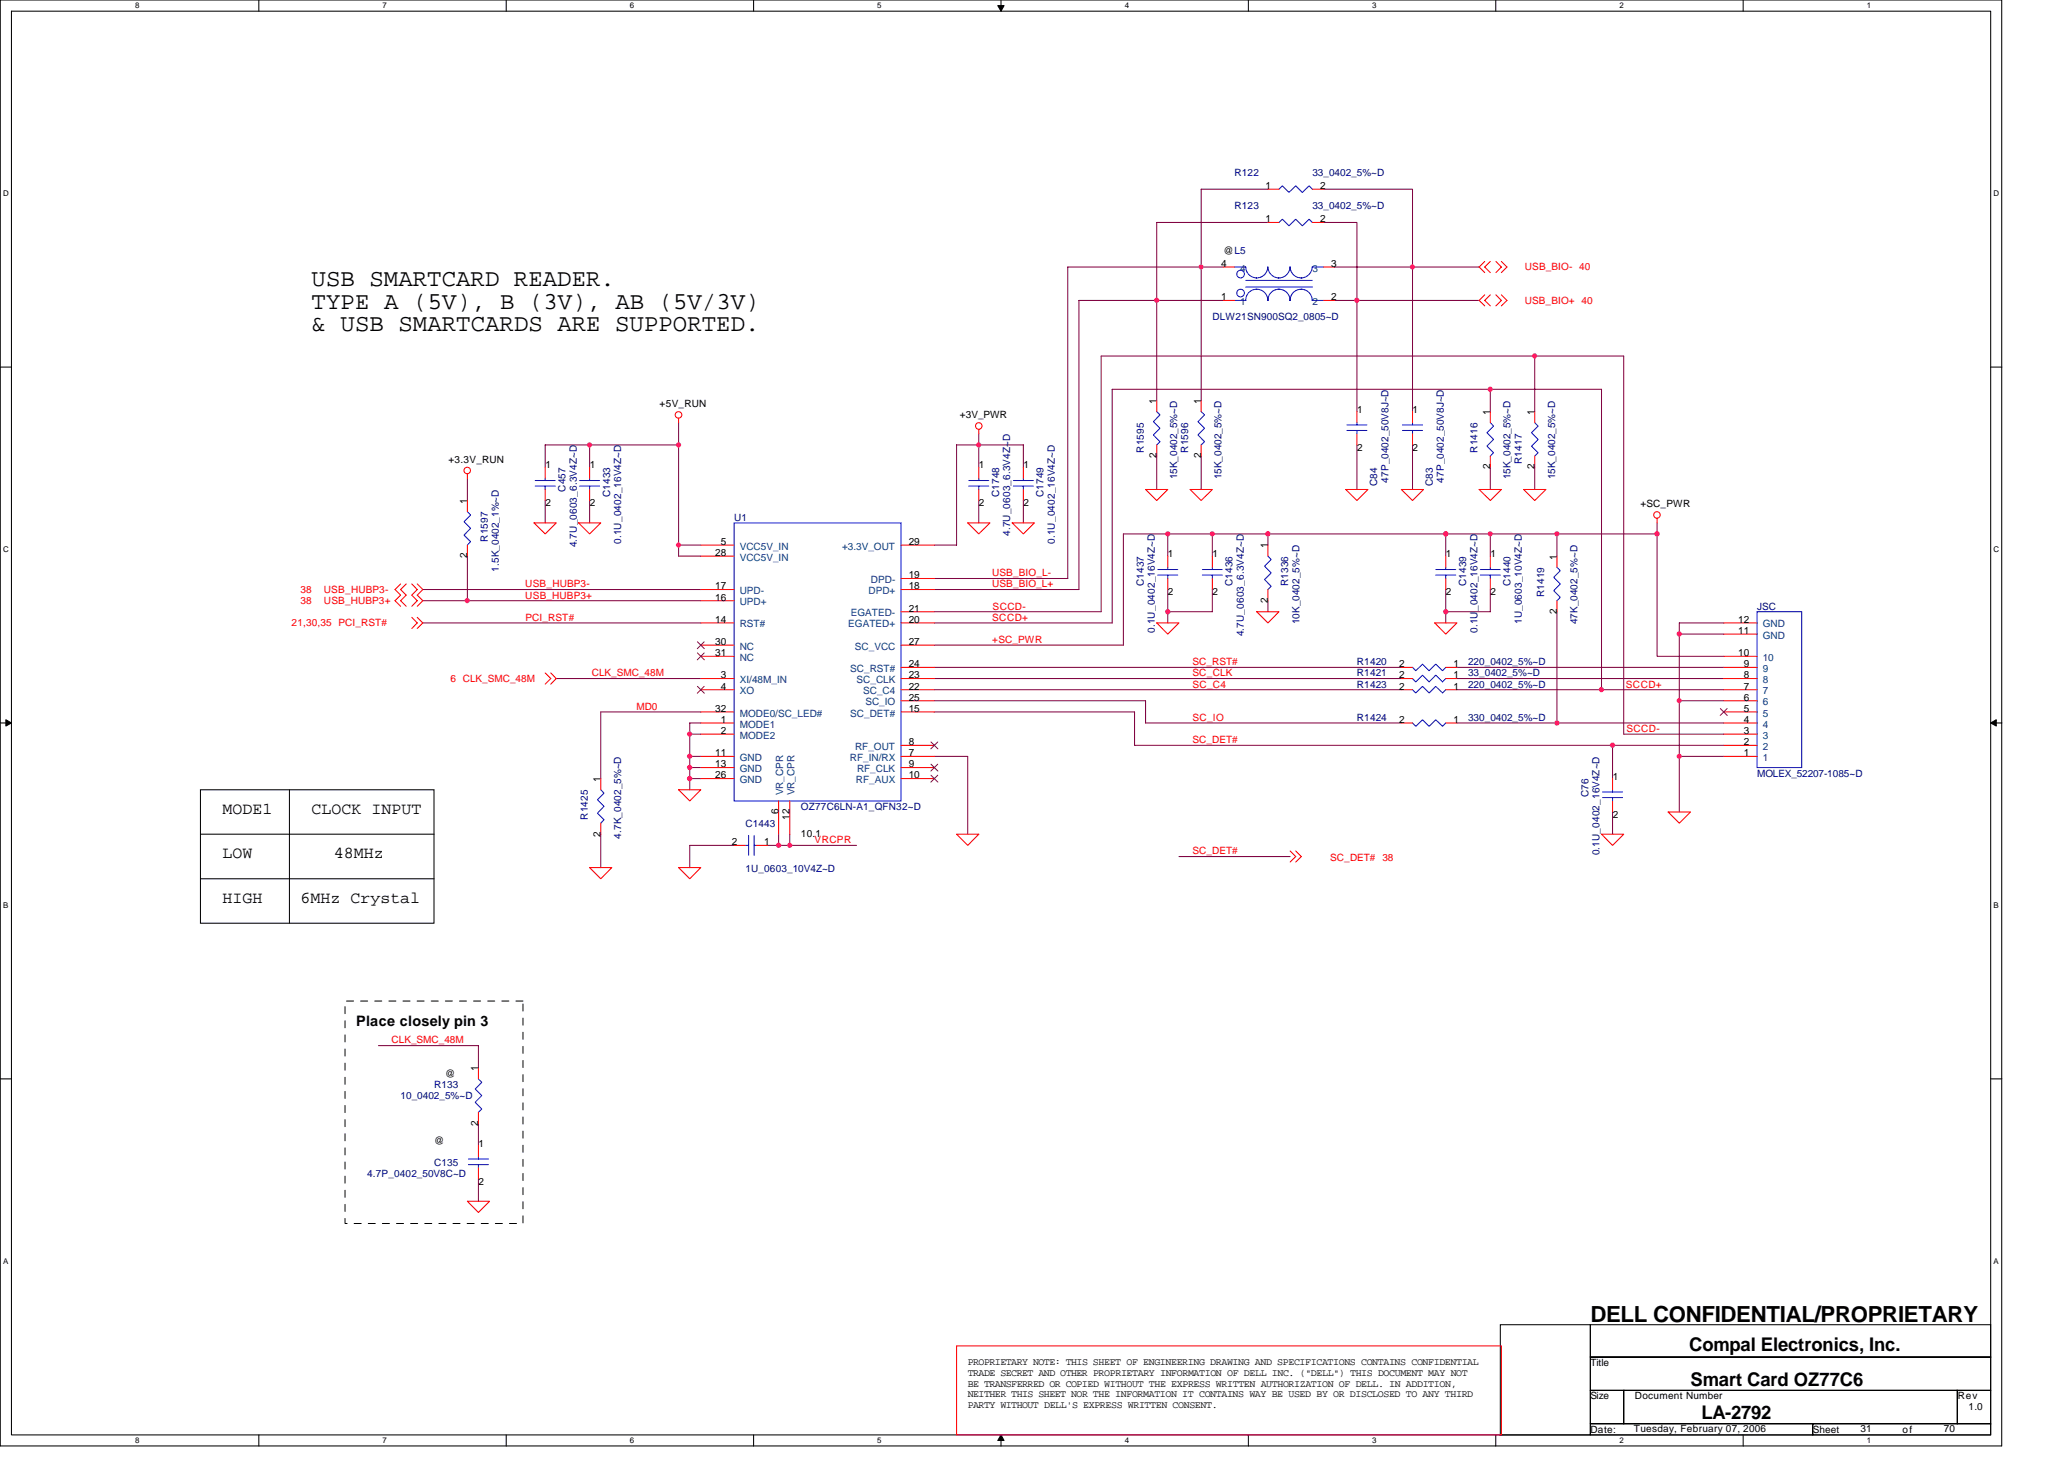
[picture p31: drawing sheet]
<svg xmlns="http://www.w3.org/2000/svg" width="297mm" height="210mm" viewBox="0 0 297 210" stroke-linecap="round" stroke-linejoin="round" font-family="sans-serif">
<defs><g id="words">
<g font-size="3.5">
<text x="44.8" y="41.2">USB SMARTCARD READER.</text>
<text x="44.8" y="47.6">&amp; USB SMARTCARDS ARE SUPPORTED.</text>
<text x="44.8" y="44.4">TYPE A (5V), B (3V), AB (5V/3V)</text>
</g>
<text font-size="3.2" x="228.9" y="190.2">DELL CONFIDENTIAL/PROPRIETARY</text>
<g font-size="2.7">
<text x="243.1" y="194.4">Compal Electronics, Inc.</text>
<text x="243.3" y="199.3">Smart Card OZ77C6</text>
<text x="244.9" y="204.2">LA-2792</text>
</g>
<g font-size="2.4">
<text x="32" y="117.1">MODE1</text>
<text x="44.8" y="117.1">CLOCK INPUT</text>
<text x="32" y="123.5">LOW</text>
<text x="48" y="123.5">48MHz</text>
<text x="32" y="129.9">HIGH</text>
<text x="43.3" y="129.9">6MHz Crystal</text>
</g>
<text font-size="2.1" x="51.3" y="147.6">Place closely pin 3</text>
<g font-size="1.4" fill="#000080">
<text x="177.7" y="25.3">R122</text>
<text x="188.9" y="25.3">33_0402_5%~D</text>
<text x="177.7" y="30.1">R123</text>
<text x="188.9" y="30.1">33_0402_5%~D</text>
<text x="174.5" y="46.1">DLW21SN900SQ2_0805~D</text>
<text x="164.6" y="65.1" transform="rotate(-90 164.6 65.1)">R1595</text>
<text x="171" y="65.1" transform="rotate(-90 171 65.1)">R1596</text>
<text x="212.6" y="65.1" transform="rotate(-90 212.6 65.1)">R1416</text>
<text x="81.4" y="70.7" transform="rotate(-90 81.4 70.7)">C457</text>
<text x="87.8" y="71.5" transform="rotate(-90 87.8 71.5)">C1433</text>
<text x="143.8" y="71.5" transform="rotate(-90 143.8 71.5)">C1748</text>
<text x="150.2" y="71.5" transform="rotate(-90 150.2 71.5)">C1749</text>
<text x="169.4" y="69" transform="rotate(-90 169.4 69)">15K_0402_5%~D</text>
<text x="175.8" y="69" transform="rotate(-90 175.8 69)">15K_0402_5%~D</text>
<text x="198.2" y="69.9" transform="rotate(-90 198.2 69.9)">C84</text>
<text x="199.8" y="69.4" transform="rotate(-90 199.8 69.4)">47P_0402_50V8J~D</text>
<text x="206.2" y="69.9" transform="rotate(-90 206.2 69.9)">C83</text>
<text x="207.8" y="69.4" transform="rotate(-90 207.8 69.4)">47P_0402_50V8J~D</text>
<text x="217.4" y="69" transform="rotate(-90 217.4 69)">15K_0402_5%~D</text>
<text x="219" y="66.7" transform="rotate(-90 219 66.7)">R1417</text>
<text x="223.8" y="69" transform="rotate(-90 223.8 69)">15K_0402_5%~D</text>
<text x="70.2" y="77.9" transform="rotate(-90 70.2 77.9)">R1597</text>
<text x="105.7" y="74.9">U1</text>
<text x="145.4" y="77.1" transform="rotate(-90 145.4 77.1)">4.7U_0603_6.3V4Z~D</text>
<text x="71.8" y="82.3" transform="rotate(-90 71.8 82.3)">1.5K_0402_1%~D</text>
<text x="83" y="78.7" transform="rotate(-90 83 78.7)">4.7U_0603_6.3V4Z~D</text>
<text x="89.4" y="78.3" transform="rotate(-90 89.4 78.3)">0.1U_0402_16V4Z~D</text>
<text x="151.8" y="78.3" transform="rotate(-90 151.8 78.3)">0.1U_0402_16V4Z~D</text>
<text x="164.6" y="84.3" transform="rotate(-90 164.6 84.3)">C1437</text>
<text x="177.4" y="84.3" transform="rotate(-90 177.4 84.3)">C1436</text>
<text x="185.4" y="84.3" transform="rotate(-90 185.4 84.3)">R1336</text>
<text x="187" y="89.8" transform="rotate(-90 187 89.8)">10K_0402_5%~D</text>
<text x="211" y="84.3" transform="rotate(-90 211 84.3)">C1439</text>
<text x="217.4" y="84.3" transform="rotate(-90 217.4 84.3)">C1440</text>
<text x="219" y="89.8" transform="rotate(-90 219 89.8)">1U_0603_10V4Z~D</text>
<text x="222.2" y="85.9" transform="rotate(-90 222.2 85.9)">R1419</text>
<text x="227" y="89.8" transform="rotate(-90 227 89.8)">47K_0402_5%~D</text>
<text x="252.9" y="87.7">JSC</text>
<text x="166.2" y="91.1" transform="rotate(-90 166.2 91.1)">0.1U_0402_16V4Z~D</text>
<text x="179" y="91.5" transform="rotate(-90 179 91.5)">4.7U_0603_6.3V4Z~D</text>
<text x="195.3" y="95.7">R1420</text>
<text x="211.3" y="95.7">220_0402_5%~D</text>
<text x="212.6" y="91.1" transform="rotate(-90 212.6 91.1)">0.1U_0402_16V4Z~D</text>
<text x="195.3" y="97.3">R1421</text>
<text x="195.3" y="98.9">R1423</text>
<text x="211.3" y="97.3">33_0402_5%~D</text>
<text x="211.3" y="98.9">220_0402_5%~D</text>
<text x="195.3" y="103.7">R1424</text>
<text x="211.3" y="103.7">330_0402_5%~D</text>
<text x="252.9" y="111.7">MOLEX_52207-1085~D</text>
<text x="84.6" y="117.9" transform="rotate(-90 84.6 117.9)">R1425</text>
<text x="107.3" y="118.9">C1443</text>
<text x="115.3" y="116.5">OZ77C6LN-A1_QFN32~D</text>
<text x="228.6" y="114.7" transform="rotate(-90 228.6 114.7)">C76</text>
<text x="89.4" y="120.7" transform="rotate(-90 89.4 120.7)">4.7K_0402_5%~D</text>
<text x="107.3" y="125.5">1U_0603_10V4Z~D</text>
<text x="230.2" y="123.1" transform="rotate(-90 230.2 123.1)">0.1U_0402_16V4Z~D</text>
<text x="57.7" y="158.1">10_0402_5%~D</text>
<text x="62.5" y="156.5">R133</text>
<text x="62.5" y="167.7">C135</text>
<text x="52.8" y="169.3">4.7P_0402_50V8C~D</text>
</g>
<g font-size="1.4">
<text x="182.1" y="27.2">1</text>
<text x="190" y="27.2">2</text>
<text x="182.1" y="32">1</text>
<text x="190" y="32">2</text>
<text x="175.7" y="38.4">4</text>
<text x="176.1" y="36.5">@L5</text>
<text x="191.6" y="38.4">3</text>
<text x="175.7" y="43.2">1</text>
<text x="191.6" y="43.2">2</text>
<text x="94.9" y="58.6">+5V_RUN</text>
<text x="166.5" y="58.1" transform="rotate(-90 166.5 58.1)">1</text>
<text x="172.8" y="58.1" transform="rotate(-90 172.8 58.1)">1</text>
<text x="195.3" y="59.4">1</text>
<text x="203.3" y="59.4">1</text>
<text x="214.5" y="59.7" transform="rotate(-90 214.5 59.7)">1</text>
<text x="220.8" y="59.7" transform="rotate(-90 220.8 59.7)">1</text>
<text x="138.2" y="60.2">+3V_PWR</text>
<text x="166.5" y="65.9" transform="rotate(-90 166.5 65.9)">2</text>
<text x="172.8" y="65.9" transform="rotate(-90 172.8 65.9)">2</text>
<text x="195.3" y="64.8">2</text>
<text x="203.3" y="64.8">2</text>
<text x="64.5" y="66.6">+3.3V_RUN</text>
<text x="78.5" y="67.4">1</text>
<text x="84.9" y="67.4">1</text>
<text x="140.9" y="67.4">1</text>
<text x="147.3" y="67.4">1</text>
<text x="214.5" y="67.5" transform="rotate(-90 214.5 67.5)">2</text>
<text x="220.8" y="67.5" transform="rotate(-90 220.8 67.5)">2</text>
<text x="67.2" y="72.5" transform="rotate(-90 67.2 72.5)">1</text>
<text x="78.5" y="72.8">2</text>
<text x="84.9" y="72.8">2</text>
<text x="140.9" y="72.8">2</text>
<text x="147.3" y="72.8">2</text>
<text x="236.1" y="73">+SC_PWR</text>
<text x="67.2" y="80.3" transform="rotate(-90 67.2 80.3)">2</text>
<text x="102.9" y="80">28</text>
<text x="103.7" y="78.4">5</text>
<text x="130.8" y="83.2">19</text>
<text x="130.8" y="78.4">29</text>
<text x="168.1" y="80.2">1</text>
<text x="174.5" y="80.2">1</text>
<text x="182.5" y="78.9" transform="rotate(-90 182.5 78.9)">1</text>
<text x="208.1" y="80.2">1</text>
<text x="214.5" y="80.2">1</text>
<text x="224" y="80.5" transform="rotate(-90 224 80.5)">1</text>
<text x="102.9" y="84.8">17</text>
<text x="102.9" y="86.4">16</text>
<text x="102.9" y="89.6">14</text>
<text x="130.8" y="84.8">18</text>
<text x="130.8" y="88">21</text>
<text x="130.8" y="89.6">20</text>
<text x="168.1" y="85.6">2</text>
<text x="174.5" y="85.6">2</text>
<text x="182.5" y="86.7" transform="rotate(-90 182.5 86.7)">2</text>
<text x="208.1" y="85.6">2</text>
<text x="214.5" y="85.6">2</text>
<text x="224" y="88.3" transform="rotate(-90 224 88.3)">2</text>
<text x="250.1" y="89.6">12</text>
<text x="102.9" y="92.8">30</text>
<text x="102.9" y="94.4">31</text>
<text x="130.8" y="96">24</text>
<text x="130.8" y="92.8">27</text>
<text x="201.4" y="96">2</text>
<text x="209.2" y="96">1</text>
<text x="250.1" y="94.4">10</text>
<text x="250.1" y="91.2">11</text>
<text x="250.9" y="96">9</text>
<text x="103.7" y="97.6">3</text>
<text x="103.7" y="99.2">4</text>
<text x="130.8" y="99.2">22</text>
<text x="130.8" y="100.8">25</text>
<text x="130.8" y="97.6">23</text>
<text x="201.4" y="97.6">2</text>
<text x="201.4" y="99.2">2</text>
<text x="209.2" y="97.6">1</text>
<text x="209.2" y="99.2">1</text>
<text x="250.9" y="100.8">6</text>
<text x="250.9" y="99.2">7</text>
<text x="250.9" y="97.6">8</text>
<text x="102.9" y="102.4">32</text>
<text x="103.7" y="104">1</text>
<text x="103.7" y="105.6">2</text>
<text x="130.8" y="107.2">8</text>
<text x="130.8" y="102.4">15</text>
<text x="201.4" y="104">2</text>
<text x="209.2" y="104">1</text>
<text x="250.9" y="107.2">2</text>
<text x="250.9" y="105.6">3</text>
<text x="250.9" y="104">4</text>
<text x="250.9" y="102.4">5</text>
<text x="86.4" y="112.5" transform="rotate(-90 86.4 112.5)">1</text>
<text x="102.9" y="108.8">11</text>
<text x="102.9" y="110.4">13</text>
<text x="102.9" y="112">26</text>
<text x="130.8" y="110.4">9</text>
<text x="130.8" y="112">10</text>
<text x="130.8" y="108.8">7</text>
<text x="232.1" y="112.2">1</text>
<text x="250.9" y="108.8">1</text>
<text x="112" y="117.2" transform="rotate(-90 112 117.2)">6</text>
<text x="113.6" y="118" transform="rotate(-90 113.6 118)">12</text>
<text x="232.1" y="117.6">2</text>
<text x="86.4" y="120.4" transform="rotate(-90 86.4 120.4)">2</text>
<text x="105.3" y="121.6">2</text>
<text x="110" y="121.6">1</text>
<text x="115.3" y="120.4">10.1</text>
<text x="64" y="154.9">@</text>
<text x="68.8" y="154.1" transform="rotate(-90 68.8 154.1)">1</text>
<text x="68.8" y="161.9" transform="rotate(-90 68.8 161.9)">2</text>
<text x="62.5" y="164.5">@</text>
<text x="68.9" y="165">1</text>
<text x="68.9" y="170.4">2</text>
<text x="139.3" y="196.4">PROPRIETARY NOTE: THIS SHEET OF ENGINEERING DRAWING AND SPECIFICATIONS CONTAINS CONFIDENTIAL</text>
<text x="139.3" y="197.9">TRADE SECRET AND OTHER PROPRIETARY INFORMATION OF DELL INC. (&quot;DELL&quot;) THIS DOCUMENT MAY NOT</text>
<text x="228.9" y="196.5">Title</text>
<text x="139.3" y="199.5">BE TRANSFERRED OR COPIED WITHOUT THE EXPRESS WRITTEN AUTHORIZATION OF DELL. IN ADDITION,</text>
<text x="139.3" y="201">NEITHER THIS SHEET NOR THE INFORMATION IT CONTAINS WAY BE USED BY OR DISCLOSED TO ANY THIRD</text>
<text x="139.3" y="202.6">PARTY WITHOUT DELL'S EXPRESS WRITTEN CONSENT.</text>
<text x="228.9" y="201.3">Size</text>
<text x="235.3" y="201.3">Document Number</text>
<text x="281.7" y="201.3">Rev</text>
<text x="283.3" y="202.9">1.0</text>
<text x="228.9" y="206.1">Date:</text>
<text x="235.1" y="206">Tuesday, February 07, 2006</text>
<text x="260.9" y="206.1">Sheet</text>
<text x="267.8" y="206">31</text>
<text x="273.8" y="206.1">of</text>
<text x="279.8" y="206">70</text>
</g>
<g font-size="1.4" fill="#004080">
<text x="178.5" y="39.1">4</text>
<text x="188.9" y="39.1">3</text>
<text x="178.5" y="43.9">1</text>
<text x="188.9" y="43.9">2</text>
<text x="106.5" y="79.1">VCC5V_IN</text>
<text x="106.5" y="80.7">VCC5V_IN</text>
<text x="121.2" y="79.1">+3.3V_OUT</text>
<text x="125.3" y="83.9">DPD-</text>
<text x="106.5" y="85.5">UPD-</text>
<text x="106.5" y="87.1">UPD+</text>
<text x="122.4" y="88.7">EGATED-</text>
<text x="125" y="85.5">DPD+</text>
<text x="106.5" y="90.3">RST#</text>
<text x="106.5" y="93.5">NC</text>
<text x="106.5" y="95.1">NC</text>
<text x="122.1" y="90.3">EGATED+</text>
<text x="123" y="93.5">SC_VCC</text>
<text x="253.7" y="95.1">10</text>
<text x="253.7" y="91.9">GND</text>
<text x="253.7" y="90.3">GND</text>
<text x="106.5" y="98.3">XI/48M_IN</text>
<text x="106.5" y="99.9">XO</text>
<text x="122.4" y="96.7">SC_RST#</text>
<text x="123.3" y="98.3">SC_CLK</text>
<text x="124.2" y="99.9">SC_C4</text>
<text x="124.5" y="101.5">SC_IO</text>
<text x="253.7" y="101.5">6</text>
<text x="253.7" y="99.9">7</text>
<text x="253.7" y="98.3">8</text>
<text x="253.7" y="96.7">9</text>
<text x="106.5" y="103.1">MODE0/SC_LED#</text>
<text x="106.5" y="104.7">MODE1</text>
<text x="106.5" y="106.3">MODE2</text>
<text x="122.4" y="103.1">SC_DET#</text>
<text x="123.1" y="107.9">RF_OUT</text>
<text x="253.7" y="107.9">2</text>
<text x="253.7" y="106.3">3</text>
<text x="253.7" y="104.7">4</text>
<text x="253.7" y="103.1">5</text>
<text x="106.5" y="109.5">GND</text>
<text x="106.5" y="111.1">GND</text>
<text x="106.5" y="112.7">GND</text>
<text x="122.3" y="109.5">RF_IN/RX</text>
<text x="123.2" y="112.7">RF_AUX</text>
<text x="123.3" y="111.1">RF_CLK</text>
<text x="253.7" y="109.5">1</text>
<text x="112.7" y="114.4" transform="rotate(-90 112.7 114.4)">VR_CPR</text>
<text x="114.3" y="114.4" transform="rotate(-90 114.3 114.4)">VR_CPR</text>
</g>
<g font-size="1.4" fill="#f00">
<text x="219.4" y="38.9">USB_BIO- 40</text>
<text x="219.4" y="43.7">USB_BIO+ 40</text>
<text x="142.8" y="82.9">USB_BIO_L-</text>
<text x="43.3" y="85.3">38</text>
<text x="43.3" y="86.9">38</text>
<text x="46.6" y="85.3">USB_HUBP3-</text>
<text x="46.6" y="86.9">USB_HUBP3+</text>
<text x="75.6" y="84.5">USB_HUBP3-</text>
<text x="75.6" y="86.1">USB_HUBP3+</text>
<text x="75.6" y="89.3">PCI_RST#</text>
<text x="142.8" y="89.3">SCCD+</text>
<text x="142.8" y="84.5">USB_BIO_L+</text>
<text x="142.9" y="87.7">SCCD-</text>
<text x="42" y="90.1">21,30,35 PCI_RST#</text>
<text x="142.8" y="92.5">+SC_PWR</text>
<text x="171.6" y="95.7">SC_RST#</text>
<text x="64.9" y="98.1">6 CLK_SMC_48M</text>
<text x="85.2" y="97.3">CLK_SMC_48M</text>
<text x="171.6" y="97.3">SC_CLK</text>
<text x="171.6" y="98.9">SC_C4</text>
<text x="234" y="98.9">SCCD+</text>
<text x="91.6" y="102.1">MD0</text>
<text x="171.6" y="106.9">SC_DET#</text>
<text x="171.6" y="103.7">SC_IO</text>
<text x="234.1" y="105.3">SCCD-</text>
<text x="117.2" y="121.3">VRCPR</text>
<text x="171.6" y="122.9">SC_DET#</text>
<text x="191.4" y="123.9">SC_DET# 38</text>
<text x="56.4" y="150.1">CLK_SMC_48M</text>
</g>
<g font-size="1.1">
<text x="19.4" y="1.2">8</text>
<text x="55.1" y="1.2">7</text>
<text x="90.7" y="1.2">6</text>
<text x="126.3" y="1.2">5</text>
<text x="161.9" y="1.2">4</text>
<text x="197.5" y="1.2">3</text>
<text x="233.1" y="1.2">2</text>
<text x="268.7" y="1.2">1</text>
<text x=".4" y="28.2">D</text>
<text x="286.9" y="28.2">D</text>
<text x=".4" y="79.4">C</text>
<text x="286.9" y="79.4">C</text>
<text x=".4" y="130.6">B</text>
<text x="286.9" y="130.6">B</text>
<text x=".4" y="181.8">A</text>
<text x="286.9" y="181.8">A</text>
<text x="19.4" y="207.6">8</text>
<text x="55.1" y="207.6">7</text>
<text x="90.7" y="207.6">6</text>
<text x="126.3" y="207.6">5</text>
<text x="161.9" y="207.6">4</text>
<text x="197.5" y="207.6">3</text>
<text x="233.1" y="207.6">2</text>
<text x="268.7" y="207.6">1</text>
</g>
</g></defs>
<path d="M0 0h288.1v208h-288.1zM1.6 1.6h284.9v204.8h-284.9z" fill="none" stroke="#000" stroke-width=".15"/>
<g fill="#fff">
<path d="M19.4 .2h.7v1.2h-.7z"/>
<path d="M19.4 206.6h.7v1.3h-.7z"/>
</g>
<path d="M37.3 0v1.6M37.3 206.4v1.6" fill="none" stroke="#000" stroke-width=".15"/>
<g fill="#fff">
<path d="M55.1 .2h.6v1.2h-.6z"/>
<path d="M55.1 206.6h.6v1.3h-.6z"/>
</g>
<path d="M72.9 0v1.6M72.9 206.4v1.6" fill="none" stroke="#000" stroke-width=".15"/>
<g fill="#fff">
<path d="M90.7 .2h.6v1.2h-.6z"/>
<path d="M90.7 206.6h.6v1.3h-.6z"/>
</g>
<path d="M108.5 0v1.6M108.5 206.4v1.6" fill="none" stroke="#000" stroke-width=".15"/>
<g fill="#fff">
<path d="M126.3 .2h.6v1.2h-.6z"/>
<path d="M126.3 206.6h.6v1.3h-.6z"/>
</g>
<path d="M144.1 0v1.6M144.1 206.4v1.6" fill="none" stroke="#000" stroke-width=".15"/>
<path d="M143.6 .8h.9l-.4 .8zM144.1 206.4l.4 .8h-.9z" fill="#000" stroke="#000" stroke-width=".14"/>
<g fill="#fff">
<path d="M161.9 .2h.6v1.2h-.6z"/>
<path d="M161.9 206.6h.6v1.3h-.6z"/>
</g>
<path d="M179.7 0v1.6M179.7 206.4v1.6" fill="none" stroke="#000" stroke-width=".15"/>
<g fill="#fff">
<path d="M197.5 .2h.6v1.2h-.6z"/>
<path d="M197.5 206.6h.6v1.3h-.6z"/>
</g>
<path d="M215.3 0v1.6M215.3 206.4v1.6" fill="none" stroke="#000" stroke-width=".15"/>
<g fill="#fff">
<path d="M233.1 .2h.6v1.2h-.6z"/>
<path d="M233.1 206.6h.6v1.3h-.6z"/>
</g>
<path d="M250.9 0v1.6M250.9 206.4v1.6" fill="none" stroke="#000" stroke-width=".15"/>
<g fill="#fff">
<path d="M268.7 .2h.6v1.2h-.6z"/>
<path d="M268.7 206.6h.6v1.3h-.6z"/>
<path d="M.4 27.2h.8v1.3h-.8z"/>
<path d="M286.9 27.2h.8v1.3h-.8z"/>
<path d="M.4 78.4h.8v1.3h-.8z"/>
<path d="M286.9 78.4h.8v1.3h-.8z"/>
</g>
<path d="M0 52.8h1.6M286.5 52.8h1.6" fill="none" stroke="#000" stroke-width=".15"/>
<g fill="#fff">
<path d="M.4 129.6h.8v1.3h-.8z"/>
<path d="M286.9 129.6h.7v1.3h-.7z"/>
</g>
<path d="M0 104h1.6M286.5 104h1.6" fill="none" stroke="#000" stroke-width=".15"/>
<path d="M.8 103.5l.8 .5-.8 .5zM286.5 104l.8-.5v1z" fill="#000" stroke="#000" stroke-width=".14"/>
<g fill="#fff">
<path d="M.4 180.8h.8v1.3h-.8z"/>
<path d="M286.9 180.8h.7v1.3h-.7z"/>
</g>
<g fill="none" stroke="#000" stroke-width=".15">
<path d="M28.8 113.6h33.7v19.2h-33.7zM41.7 113.6v19.2M28.8 126.4h33.7M28.8 120h33.7M0 155.2h1.6M286.5 155.2h1.6M215.9 190.6h13v15.8h-13zM228.9 190.6h57.6v4.6h-57.6zM228.9 195.2h57.6v4.8h-57.6zM228.9 204.8h32v1.6h-32zM228.9 200h4.8v4.8h-4.8zM233.7 200h48v4.8h-48z"/>
<path d="M260.9 204.8h25.6v1.6h-25.6zM281.7 200h4.8v4.8h-4.8z"/>
</g>
<g fill="none" stroke="#800040" stroke-width=".15">
<path d="M176.1 38.4h-22.4v44.8h-19.2M182.5 32h-16v25.6M182.5 27.2h-9.6v30.4M190.5 27.2h12.8v32M190.5 32h4.8v27.2M192.1 38.4h20.8M176.1 43.2h-20.8v41.6h-20.8M192.1 43.2h20.8M214.5 56v3.2M220.9 51.2v8M67.3 68.8v3.2M78.5 72v3.2"/>
<path d="M84.9 64v3.2M84.9 72v3.2M97.7 60.8v19.2h3.2M97.7 78.4h3.2M97.7 64h-19.2v3.2M140.9 62.4v4.8M140.9 72v3.2M147.3 67.2v-3.2h-9.6v14.4h-3.2M147.3 72v3.2M166.5 65.6v4.8M168.1 76.8v3.2M172.9 65.6v4.8"/>
<path d="M174.5 76.8v3.2M182.5 76.8v1.6M195.3 64v6.4M203.3 64v6.4M208.1 76.8v3.2M214.5 76.8h9.6v3.2M214.5 76.8h-52.8v16h-27.2M214.5 67.2v3.2M214.5 76.8v3.2M220.9 67.2v3.2M224.1 76.8h14.4M238.5 76.8v17.6h9.6"/>
<path d="M238.5 75.2v1.6M60.9 89.6h40M60.9 84.8h40M60.9 86.4h40M67.3 80v6.4M80 97.6h20.9M134.5 97.6h67.2M134.5 88h24v-36.8h75.2v54.4h14.4M134.5 89.6h25.6v-33.6h70.4v43.2M134.5 96h67.2M134.5 99.2h67.2M168.1 84.8v3.2h6.4v-3.2"/>
<path d="M168.1 88v1.6M182.5 86.4v1.6M208.1 84.8v4.8M209.7 97.6h38.4M209.7 96h38.4M209.7 99.2h38.4M214.5 84.8v3.2h-6.4M224.1 88v16M241.7 91.2h6.4M248.1 89.6h-6.4v11.2M99.3 110.4h1.6M99.3 105.6v8"/>
<path d="M99.3 112h1.6M99.3 108.8h1.6M100.9 104h-1.6v1.6h1.6M100.9 102.4h-14.4v9.6M134.5 108.8h4.8v11.2M134.5 102.4h28.8v4.8h68.8v4.8M134.5 100.8h30.4v3.2h36.8M209.7 104h38.4M232.1 107.2h16M232.1 116.8v3.2M241.7 100.8v8h6.4M241.7 100.8h6.4"/>
<path d="M241.7 108.8v8M86.5 120v4.8M105.7 121.6h-6.4v3.2M110.5 121.6h12.8M112.1 120v1.6M113.7 120v1.6M169.7 123.2h16M54.5 150.4h14.4v3.2M68.9 161.6v3.2M68.9 169.6v3.2"/>
</g>
<g fill="none" stroke="#f00" stroke-width=".15">
<path d="M176.1 38.4h1.6M182.5 27.2h1.6M182.5 32h1.6M188.9 27.2h1.6M188.9 32h1.6M190.5 38.4h1.6M213.7 37.6l-.8 .8 .8 .8M214.5 37.6l-.8 .8 .8 .8M215.3 37.6l.8 .8-.8 .8M216.1 37.6l.8 .8-.8 .8M166.5 57.6v1.6M172.9 57.6v1.6"/>
<path d="M176.1 43.2h1.6M190.5 43.2h1.6M195.3 59.2v1.6M203.3 59.2v1.6M213.7 42.4l-.8 .8 .8 .8M214.5 42.4l-.8 .8 .8 .8M214.5 59.2v1.6M215.3 42.4l.8 .8-.8 .8M216.1 42.4l.8 .8-.8 .8M220.9 59.2v1.6M67.3 68.2v.6M67.3 72v1.6"/>
<path d="M67.3 78.4v1.6M76.9 75.2h3.1l-1.5 1.6zM78.5 67.2v1.6M78.5 70.4v1.6M83.3 75.2h3.2l-1.6 1.6zM84.9 67.2v1.6M84.9 70.4v1.6M97.7 60.2v.6M100.9 78.4h4.8M129.7 78.4h4.8M139.3 75.2h3.2l-1.6 1.6zM140.9 61.8v.6"/>
<path d="M140.9 67.2v1.6M140.9 70.4v1.6M145.7 75.2h3.2l-1.6 1.6zM147.3 67.2v1.6M147.3 70.4v1.6M164.9 70.4h3.2l-1.6 1.6zM166.5 64v1.6M171.3 70.4h3.2l-1.6 1.6zM172.9 64v1.6M182.5 78.4v1.6M193.7 70.4h3.2l-1.6 1.6zM195.3 62.4v1.6"/>
<path d="M201.7 70.4h3.2l-1.6 1.6zM203.3 62.4v1.6M212.9 70.4h3.2l-1.6 1.6zM214.5 65.6v1.6M219.3 70.4h3.2l-1.6 1.6zM220.9 65.6v1.6M238.5 74.6v.6M57.7 84l-.8 .8 .8 .8-.8 .8 .8 .8M58.5 84l-.8 .8 .8 .8-.8 .8 .8 .8M59.3 84l.7 .8-.7 .8 .7 .8-.7 .8M59.3 88.8l.7 .8-.7 .8M60 84l.9 .8-.9 .8 .9 .8-.9 .8"/>
<path d="M60 88.8l.9 .8-.9 .8M78.5 96.8l.8 .8-.8 .8M79.3 96.8l.7 .8-.7 .8M100.9 97.6h4.8M100.9 99.2h4.8M100.9 94.4h4.8M100.9 89.6h4.8M100.9 80h4.8M100.9 84.8h4.8M100.9 86.4h4.8M100.9 92.8h4.8M129.7 97.6h4.8"/>
<path d="M129.7 99.2h4.8M129.7 96h4.8M129.7 89.6h4.8M129.7 84.8h4.8M129.7 92.8h4.8M129.7 83.2h4.8M129.7 88h4.8M166.5 89.6h3.2l-1.6 1.6zM168.1 80v1.6M168.1 83.2v1.6M174.5 80v1.6M174.5 83.2v1.6"/>
<path d="M180.9 88h3.2l-1.6 1.6zM182.5 84.8v1.6M201.7 97.6h1.6M201.7 99.2h1.6M201.7 96h1.6M206.5 89.6h3.2l-1.6 1.6zM208.1 80v1.6M208.1 83.2v1.6M208.1 97.6h1.6M208.1 99.2h1.6M208.1 96h1.6M214.5 80v1.6"/>
<path d="M214.5 83.2v1.6M224.1 80v1.6M224.1 86.4v1.6M248.1 97.6h4.8M248.1 99.2h4.8M248.1 96h4.8M248.1 94.4h4.8M248.1 91.2h4.8M248.1 89.6h4.8M86.5 112v1.6M86.5 118.4v1.6M97.7 113.6h3.2l-1.6 1.6z"/>
<path d="M100.9 108.8h4.8M100.9 105.6h4.8M100.9 104h4.8M100.9 102.4h4.8M100.9 110.4h4.8M100.9 112h4.8M112.1 115.2v4.8M113.7 115.2v4.8M129.7 108.8h4.8M129.7 107.2h4.8M129.7 102.4h4.8M129.7 100.8h4.8"/>
<path d="M129.7 110.4h4.8M129.7 112h4.8M201.7 104h1.6M208.1 104h1.6M232.1 112v1.6M232.1 115.2v1.6M240.1 116.8h3.2l-1.6 1.6zM248.1 108.8h4.8M248.1 107.2h4.8M248.1 105.6h4.8M248.1 104h4.8M248.1 102.4h4.8"/>
<path d="M248.1 100.8h4.8M84.9 124.8h3.2l-1.6 1.6zM97.7 124.8h3.2l-1.6 1.6zM105.7 121.6h1.6M108.9 121.6h1.6M137.7 120h3.2l-1.6 1.6zM185.7 122.4l.8 .8-.8 .8M186.5 122.4l.8 .8-.8 .8M230.5 120h3.2l-1.6 1.6zM68.9 153.6v1.6M67.3 172.8h3.2l-1.6 1.6zM68.9 160v1.6"/>
<path d="M68.9 164.8v1.6M68.9 168v1.6M137.7 193.6h78.4v12.8h-78.4z"/>
<circle cx="97.7" cy="59.7" r=".47"/>
<circle cx="67.2" cy="67.7" r=".47"/>
<circle cx="140.9" cy="61.3" r=".47"/>
<circle cx="238.5" cy="74.1" r=".47"/>
</g>
<path d="M49.7 144h25.6v32h-25.6z" fill="none" stroke="#000" stroke-width=".14" stroke-dasharray="1 1 1 1 1 1 1 1"/>
<g fill="none" stroke="#00f" stroke-width=".15">
<path d="M177.7 38.4h1.6M179.3 38.4a1.59 1.59 0 0 0 1.5 1.6 1.61 1.61 0 0 0 1.7-1.6M182.5 38.4a1.59 1.59 0 0 0 1.5 1.6 1.61 1.61 0 0 0 1.6-1.6M184.1 27.2l.4-.5 1 1 1-1 .9 1 1-1 .5 .5M184.1 32l.4-.5 1 1 1-1 .9 1 1-1 .5 .5M185.7 38.4a1.59 1.59 0 0 0 1.6 1.6 1.63 1.63 0 0 0 1.5-1.6M188.9 38.4h1.6M166.5 59.2l.4 .5-.9 1 .9 .9-.9 1 .9 .9-.4 .5M172.9 59.2l.5 .5-1 1 1 .9-1 1 1 .9-.5 .5M179.3 41.3h9.6M179.3 40.3h9.6M182.5 43.2a1.59 1.59 0 0 0-1.7-1.6 1.57 1.57 0 0 0-1.5 1.6h-1.6"/>
<path d="M182.5 43.2a1.57 1.57 0 0 1 1.5-1.6 1.59 1.59 0 0 1 1.6 1.6M185.7 43.2a1.57 1.57 0 0 1 1.6-1.6 1.58 1.58 0 0 1 1.5 1.6h1.7M67.3 73.6l.4 .5-.9 1 .9 .9-.9 1 .9 .9-.4 .5M77 69.9h2.9M77 69.1h2.9M78.5 68.8v.3M78.5 69.9v.5M83.4 69.9h2.9M83.4 69.1h2.9M84.9 68.8v.3M84.9 69.9v.5M105.7 75.2h24v40h-24z"/>
<path d="M139.4 69.9h2.9M139.4 69.1h2.9M140.9 68.8v.3M140.9 69.9v.5M145.8 69.9h2.9M145.8 69.1h2.9M147.3 68.8v.3M147.3 69.9v.5M193.8 61.9h2.9M193.8 61.1h2.9M195.3 60.8v.3M195.3 61.9v.5"/>
<path d="M201.8 61.9h2.9M201.8 61.1h2.9M203.3 60.8v.3M203.3 61.9v.5M214.5 60.8l.4 .5-.9 1 .9 .9-.9 1 .9 .9-.4 .5M220.9 60.8l.5 .5-1 1 1 .9-1 1 1 .9-.5 .5M166.6 82.7h2.9M166.6 81.9h2.9M168.1 81.6v.3M168.1 82.7v.5M173 82.7h2.9M173 81.9h2.9"/>
<path d="M174.5 81.6v.3M174.5 82.7v.5M182.5 80l.4 .5-.9 .9 .9 1-.9 1 .9 .9-.4 .5M203.3 97.6l.4 .5 1-1 1 1 .9-1 1 1 .5-.5M203.3 99.2l.4 .5 1-1 1 1 .9-1 1 1 .5-.5M203.3 96l.4 .5 1-1 1 1 .9-1 1 1 .5-.5M206.6 82.7h2.9M206.6 81.9h2.9M208.1 81.6v.3M208.1 82.7v.5M213 82.7h2.9M213 81.9h2.9"/>
<path d="M214.5 81.6v.3M214.5 82.7v.5M224.1 81.6l.5 .5-1 1 1 .9-1 1 1 .9-.5 .5M252.9 88h6.4v22.4h-6.4zM86.5 113.6l.4 .5-.9 1 .9 .9-.9 1 .9 .9-.4 .5M203.3 104l.4 .5 1-1 1 1 .9-1 1 1 .5-.5M230.6 114.7h2.9M230.6 113.9h2.9M232.1 113.6v.3M232.1 114.7v.5M107.3 121.6h.4M107.7 120.2v2.9"/>
<path d="M108.5 121.6h.4M108.5 120.2v2.9M68.9 155.2l.4 .5-.9 1 .9 .9-.9 1 .9 1-.4 .4M67.4 167.6h2.9M67.4 166.8h2.9M68.9 166.4v.4M68.9 167.6v.4"/>
<circle cx="178.5" cy="39.4" r=".55"/>
<circle cx="178.5" cy="42.2" r=".55"/>
</g>
<g fill="none" stroke="#804000" stroke-width=".14">
<path d="M100.4 92.3l1 1M100.4 93.9l1 1M100.4 98.7l1 1M101.3 92.3l-1 1M101.3 93.9l-1 1M101.3 98.7l-1 1M134 106.7l1 1M134 109.9l1 1M134 111.5l1 1M135 106.7l-1 1M135 109.9l-1 1M135 111.5l-1 1"/>
<path d="M247.6 101.9l1 1M248.6 101.9l-1 1"/>
</g>
<g fill="#f0f" stroke="#f0f" stroke-width=".15">
<circle cx="113.6" cy="121.6" r=".31"/>
<circle cx="99.3" cy="110.4" r=".31"/>
<circle cx="99.2" cy="112" r=".32"/>
<circle cx="97.6" cy="78.4" r=".31"/>
<circle cx="112.1" cy="121.6" r=".31"/>
<circle cx="97.6" cy="64" r=".32"/>
<circle cx="84.8" cy="64" r=".32"/>
<circle cx="214.5" cy="56" r=".32"/>
<circle cx="220.9" cy="51.2" r=".32"/>
<circle cx="238.5" cy="76.8" r=".31"/>
<circle cx="168.1" cy="76.8" r=".31"/>
<circle cx="182.5" cy="76.8" r=".31"/>
<circle cx="174.5" cy="76.8" r=".31"/>
<circle cx="208.1" cy="76.8" r=".31"/>
<circle cx="208.1" cy="88" r=".32"/>
<circle cx="224.1" cy="76.8" r=".31"/>
<circle cx="230.5" cy="99.2" r=".32"/>
<circle cx="214.5" cy="76.8" r=".31"/>
<circle cx="224.1" cy="104" r=".32"/>
<circle cx="67.2" cy="86.4" r=".31"/>
<circle cx="168.1" cy="88" r=".32"/>
<circle cx="140.8" cy="64" r=".32"/>
<circle cx="99.3" cy="108.8" r=".31"/>
<circle cx="99.3" cy="105.6" r=".31"/>
<circle cx="241.7" cy="100.8" r=".31"/>
<circle cx="232.1" cy="107.2" r=".32"/>
<circle cx="241.7" cy="108.8" r=".31"/>
<circle cx="241.7" cy="91.2" r=".32"/>
<circle cx="172.9" cy="38.4" r=".31"/>
<circle cx="166.5" cy="43.2" r=".32"/>
<circle cx="195.3" cy="43.2" r=".32"/>
<circle cx="203.3" cy="38.4" r=".31"/>
</g>
<use href="#words"/>
</svg>
